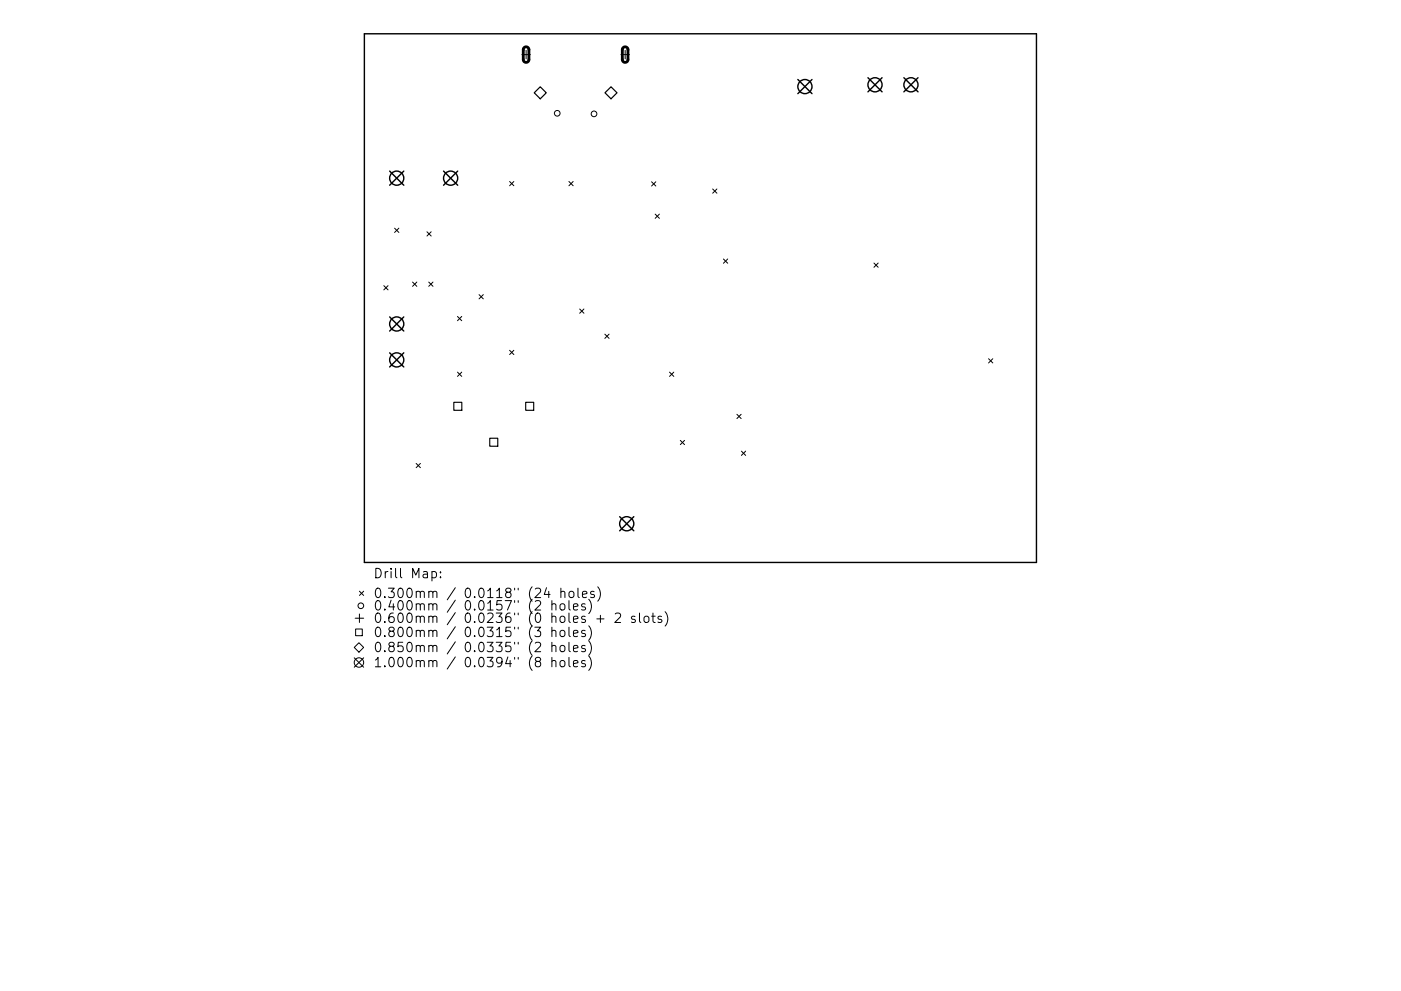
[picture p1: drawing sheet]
<svg xmlns="http://www.w3.org/2000/svg" width="297mm" height="210mm" viewBox="0 0 297 210" stroke-linecap="round" stroke-linejoin="round" font-family="sans-serif">
<defs><g id="words">
<g font-size="2.8">
<text x="79.1" y="122.7">Drill Map:</text>
<text x="79.1" y="126.9">0.300mm / 0.0118&quot; (24 holes)</text>
<text x="79.1" y="129.5">0.400mm / 0.0157&quot; (2 holes)</text>
<text x="79.1" y="132.2">0.600mm / 0.0236&quot; (0 holes + 2 slots)</text>
<text x="79.1" y="135.2">0.800mm / 0.0315&quot; (3 holes)</text>
<text x="79.1" y="138.4">0.850mm / 0.0335&quot; (2 holes)</text>
<text x="79.1" y="141.6">1.000mm / 0.0394&quot; (8 holes)</text>
</g>
</g></defs>
<g fill="none" stroke="#000" stroke-width=".3">
<path d="M77.3 7.2h142.4v112.1h-142.4zM169.2 16.9l3 3M172.2 16.9l-3 3M184 16.5l3 3M187 16.5l-3 3M191.6 16.5l3 3M194.6 16.5l-3 3M82.6 36.3l3 3M85.6 36.3l-3 3M94 36.3l3 3M97 36.3l-3 3M82.6 67.2l3 3"/>
<path d="M82.6 74.9l3 3M85.6 67.2l-3 3M85.6 74.9l-3 3M131.4 109.6l3 3M134.4 109.6l-3 3"/>
<circle cx="170.7" cy="18.4" r="1.5"/>
<circle cx="185.5" cy="18" r="1.5"/>
<circle cx="193.1" cy="18" r="1.5"/>
<circle cx="84.1" cy="37.8" r="1.5"/>
<circle cx="95.5" cy="37.8" r="1.5"/>
<circle cx="84.1" cy="68.7" r="1.5"/>
<circle cx="84.1" cy="76.4" r="1.5"/>
<circle cx="132.9" cy="111.1" r="1.5"/>
</g>
<g fill="none" stroke="#000" stroke-width=".21">
<path d="M110.6 11.6h1.8M111.5 10.7v1.8M131.6 11.6h1.8M132.5 10.7v1.8M108 38.5l.9 .9M108.9 38.5l-.9 .9M120.6 38.5l.9 .9M121.5 38.5l-.9 .9M138.1 38.6l.9 .9M139 38.6l-.9 .9M83.7 48.4l.9 .9M84.6 48.4l-.9 .9"/>
<path d="M87.5 59.8l.9 .9M88.4 59.8l-.9 .9M90.5 49.2l.9 .9M90.9 59.8l.9 .9M91.4 49.2l-.9 .9M91.8 59.8l-.9 .9M138.9 45.4l.9 .9M139.8 45.4l-.9 .9M151.1 40.1l.9 .9M152 40.1l-.9 .9M153.4 55l.9 .9M154.3 55l-.9 .9"/>
<path d="M185.3 55.8l.9 .9M186.2 55.8l-.9 .9M81.4 60.6l.9 .9M82.3 60.6l-.9 .9M97 67.1l.9 .9M97 79l.9 .9M97.9 67.1l-.9 .9M97.9 79l-.9 .9M101.6 62.5l.9 .9M102.5 62.5l-.9 .9M108 74.3l.9 .9M108.9 74.3l-.9 .9"/>
<path d="M122.9 65.6l.9 .9M123.8 65.6l-.9 .9M128.2 70.9l.9 .9M129.1 70.9l-.9 .9M142 79l.9 .9M142.9 79l-.9 .9M209.6 76.1l.9 .9M210.5 76.1l-.9 .9M88.2 98.3l.9 .9M89.1 98.3l-.9 .9M144.2 93.4l.9 .9M145.1 93.4l-.9 .9"/>
<path d="M156.2 87.9l.9 .9M157.1 87.9l-.9 .9M157.2 95.7l.9 .9M158.1 95.7l-.9 .9M75.1 139.6l2 2M75.3 131.2h1.8M75.4 133.5h1.4v1.4h-1.4zM76.1 136.4l1 1-1 1-1-1zM76.2 125.4l.9 .9M76.2 130.3v1.8M77.1 125.4l-.9 .9M77.1 139.6l-2 2"/>
<path d="M91.6 121.4l.6-.1 .3 .3v.6l-.2 .3h-.7M93.4 122.4v.2M93.4 121.4v.1M115.9 124.7l-.5 1.4h1.2M117 128.3a.5 .5 0 0 1 .9 .1v1M117 133.9l.3-.2 .5 .1 .1 1.3M117 137.1a.5 .5 0 0 1 .9 .1v1.1M117 127.4v2M117 133.1v2M117 136.3v2M117 139.5v2M118.8 128.3l.3-.2 .6 .2 .1 .7-.2 .3-.5 .1-.3-.2z"/>
<path d="M118.8 133.9l.3-.2 .6 .2 .1 .8-.2 .3-.5 .1-.3-.2zM118.8 137.1l.3-.2 .6 .2 .1 .8-.2 .3-.5 .1-.3-.2zM118.9 125.6l.3-.1 .5 .1 .1 1.2M118.9 124.8v2M120.6 127.4v1.7l.3 .3M120.6 133.1v1.7l.3 .3M120.6 136.3v1.7l.3 .3M120.6 139.5v1.7l.3 .3M120.7 125.6a.54 .54 0 0 1 .6-.2 .54 .54 0 0 1 .4 .4v.6a.54 .54 0 0 1-.5 .4 .54 .54 0 0 1-.6-.4zM121.6 128.8l.9-.2-.1-.4-.5-.1-.3 .3 .1 .9h.7M121.6 134.4l.9-.2-.1-.4-.5-.1-.3 .3 .1 1h.7M121.6 137.6l.9-.2-.1-.4-.5-.1-.3 .3 .1 1h.7"/>
<path d="M122.5 124.8v1.7l.3 .3M123.5 126.1l.9-.2-.1-.3-.5-.1-.3 .2 .1 1h.7M124.1 128.2l-.5-.1-.3 .3 .1 .3 .7 .2v.4h-.8M124.1 133.8l-.5-.1-.3 .3 .1 .3 .7 .2v.5h-.8M124.1 137l-.5-.1-.3 .3 .1 .3 .7 .2v.5h-.8M124.8 127.1a2.29 2.29 0 0 1 0 3.1M124.8 132.8a2.29 2.29 0 0 1 0 3M124.8 136a2.29 2.29 0 0 1 0 3M124.8 139.2a2.29 2.29 0 0 1 0 3M126 125.6l-.5-.1-.3 .2 .1 .3 .7 .2v.5h-.8M126.5 131.3h1.6M126.7 124.5a2.29 2.29 0 0 1 0 3.1"/>
<path d="M127.3 130.5v1.6M130.4 130.3l.3-.2h.5l.3 .2 .1 .3-.1 .3-1.2 1.2h1.3M134.6 130.8l-.4-.1-.3 .3 .1 .3 .6 .2v.5h-.7M135.6 130.1v1.7l.3 .3M136.6 130.9l.3-.2a.54 .54 0 0 1 .7 .4v.6a.54 .54 0 0 1-.5 .4 .54 .54 0 0 1-.6-.4zM138.2 130.7h.7M138.4 130.1v1.7l.1 .2 .4 .1M140.3 130.8l-.5-.1-.3 .3 .1 .3 .7 .2v.5h-.8M141 129.8a2.29 2.29 0 0 1 0 3M117 140.3a.5 .5 0 0 1 .9 .1v1.1M118.8 140.3l.3-.2 .6 .2 .1 .8-.2 .3-.5 .1-.3-.2zM121.6 140.8l.9-.2-.1-.4-.5-.1-.3 .3 .1 1h.7"/>
<path d="M124.1 140.2l-.5-.1-.3 .3 .1 .3 .7 .2v.5h-.8"/>
<circle cx="118.1" cy="24" r=".6"/>
<circle cx="125.9" cy="24.2" r=".6"/>
<circle cx="76.5" cy="128.5" r=".6"/>
<circle cx="76.1" cy="140.6" r="1"/>
</g>
<path d="M111.1 10.1l.6-.1 .4 .4v2.3l-.1 .4-.4 .1-.4-.1-.2-.4-.1-2.2zM132.1 10.1l.6-.1 .4 .4v2.3l-.1 .4-.4 .1-.4-.1-.2-.4-.1-2.2z" fill="none" stroke="#000" stroke-width=".6"/>
<path d="M96.2 85.4h1.7v1.7h-1.7zM103.8 93h1.7v1.7h-1.7zM111.5 85.4h1.7v1.7h-1.7z" fill="none" stroke="#000" stroke-width=".24"/>
<path d="M113.3 19.7l1.2-1.3 1.3 1.3-1.3 1.3zM128.3 19.7l1.2-1.3 1.3 1.3-1.3 1.3z" fill="none" stroke="#000" stroke-width=".26"/>
<use href="#words"/>
</svg>
